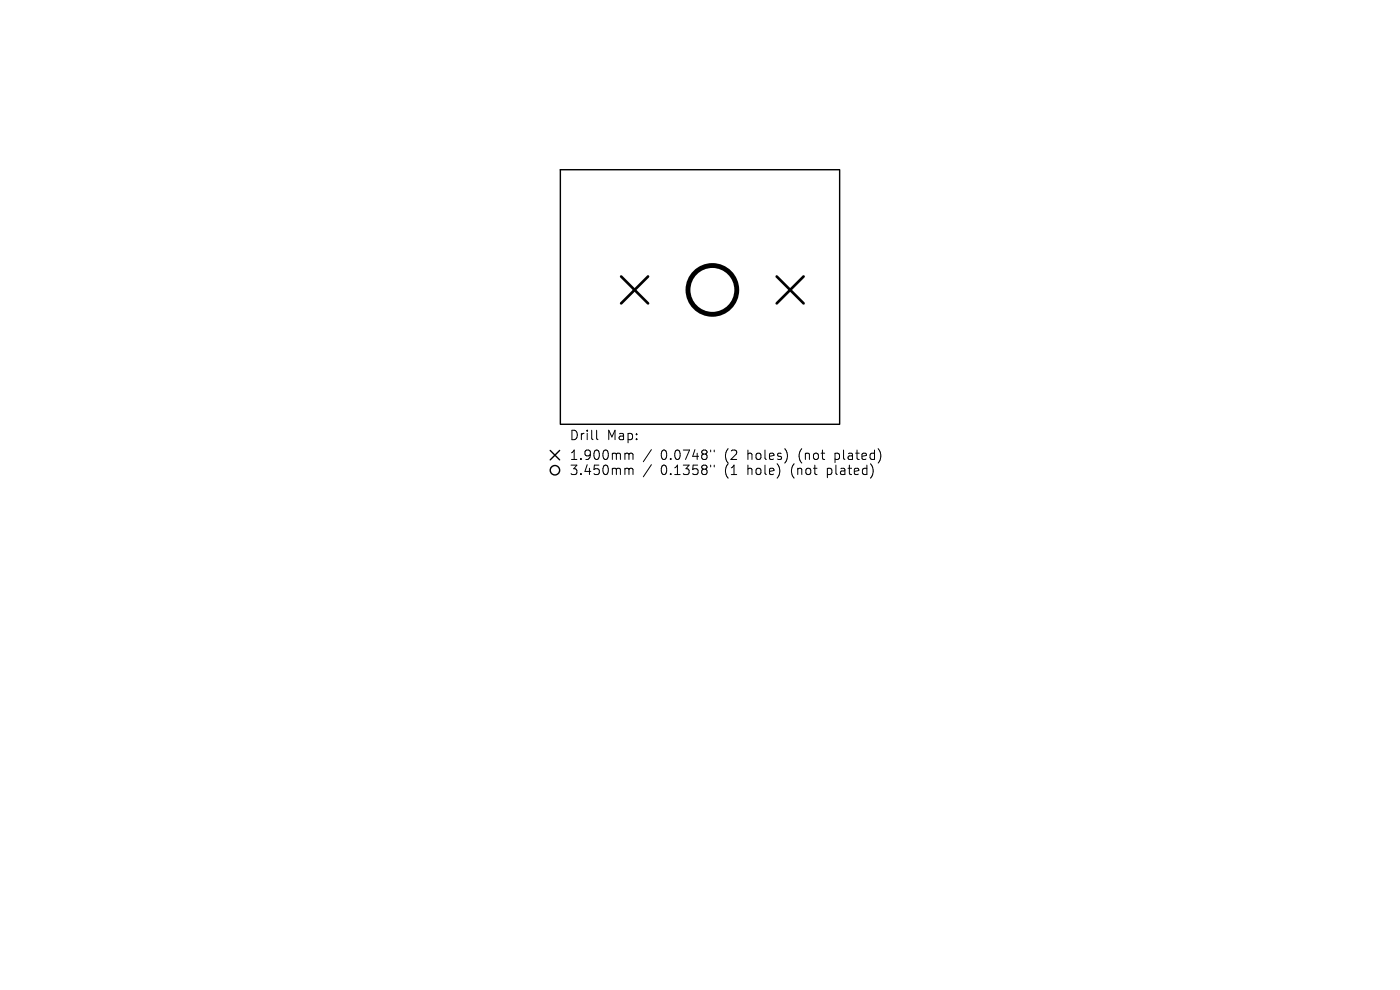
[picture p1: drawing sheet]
<svg xmlns="http://www.w3.org/2000/svg" width="297mm" height="210mm" viewBox="0 0 297 210" stroke-linecap="round" stroke-linejoin="round" font-family="sans-serif">
<defs><g id="words">
<g font-size="2.8">
<text x="120.7" y="93.7">Drill</text>
<text x="128.7" y="93.7">Map:</text>
<text x="120.7" y="97.9">1.900mm</text>
<text x="120.7" y="101.1">3.450mm</text>
<text x="140.2" y="97.9">0.0748&quot;</text>
<text x="140.2" y="101.1">0.1358&quot;</text>
<text x="153.9" y="97.9">(2</text>
<text x="153.9" y="101.1">(1</text>
<text x="158.9" y="97.9">holes)</text>
<text x="158.9" y="101.1">hole)</text>
<text x="168.3" y="101.1">(not</text>
<text x="169.9" y="97.9">(not</text>
<text x="176.1" y="101.1">plated)</text>
<text x="177.7" y="97.9">plated)</text>
</g>
</g></defs>
<g fill="none" stroke="#000" stroke-width=".3">
<path d="M118.9 36h59.2v54h-59.2zM116.7 95.6l2 2M118.7 95.6l-2 2"/>
<circle cx="117.7" cy="99.8" r="1"/>
</g>
<path d="M131.8 58.7l5.7 5.7M137.5 58.7l-5.7 5.7M164.8 58.7l5.7 5.7M170.5 58.7l-5.7 5.7" fill="none" stroke="#000" stroke-width=".57"/>
<circle cx="151.1" cy="61.5" r="5.2" fill="none" stroke="#000" stroke-width="1"/>
<g fill="none" stroke="#000" stroke-width=".21">
<path d="M126.6 91.3v1.7l.3 .3M132.9 96.1l.4 .1 .1 .2M132.9 99.3l.4 .1 .1 .2M133.4 96.4l.3-.3 .5 .1 .1 1.3M133.4 96.4v1.1M133.4 99.6v1.1M133.4 99.6l.3-.3 .5 .1 .1 1.3M138.2 95.4l-1.7 2.5M138.2 98.6l-1.7 2.5M150.8 95.5v.3M150.8 98.7v.3M151.5 95.5v.3"/>
<path d="M151.5 98.7v.3"/>
</g>
<use href="#words"/>
</svg>
